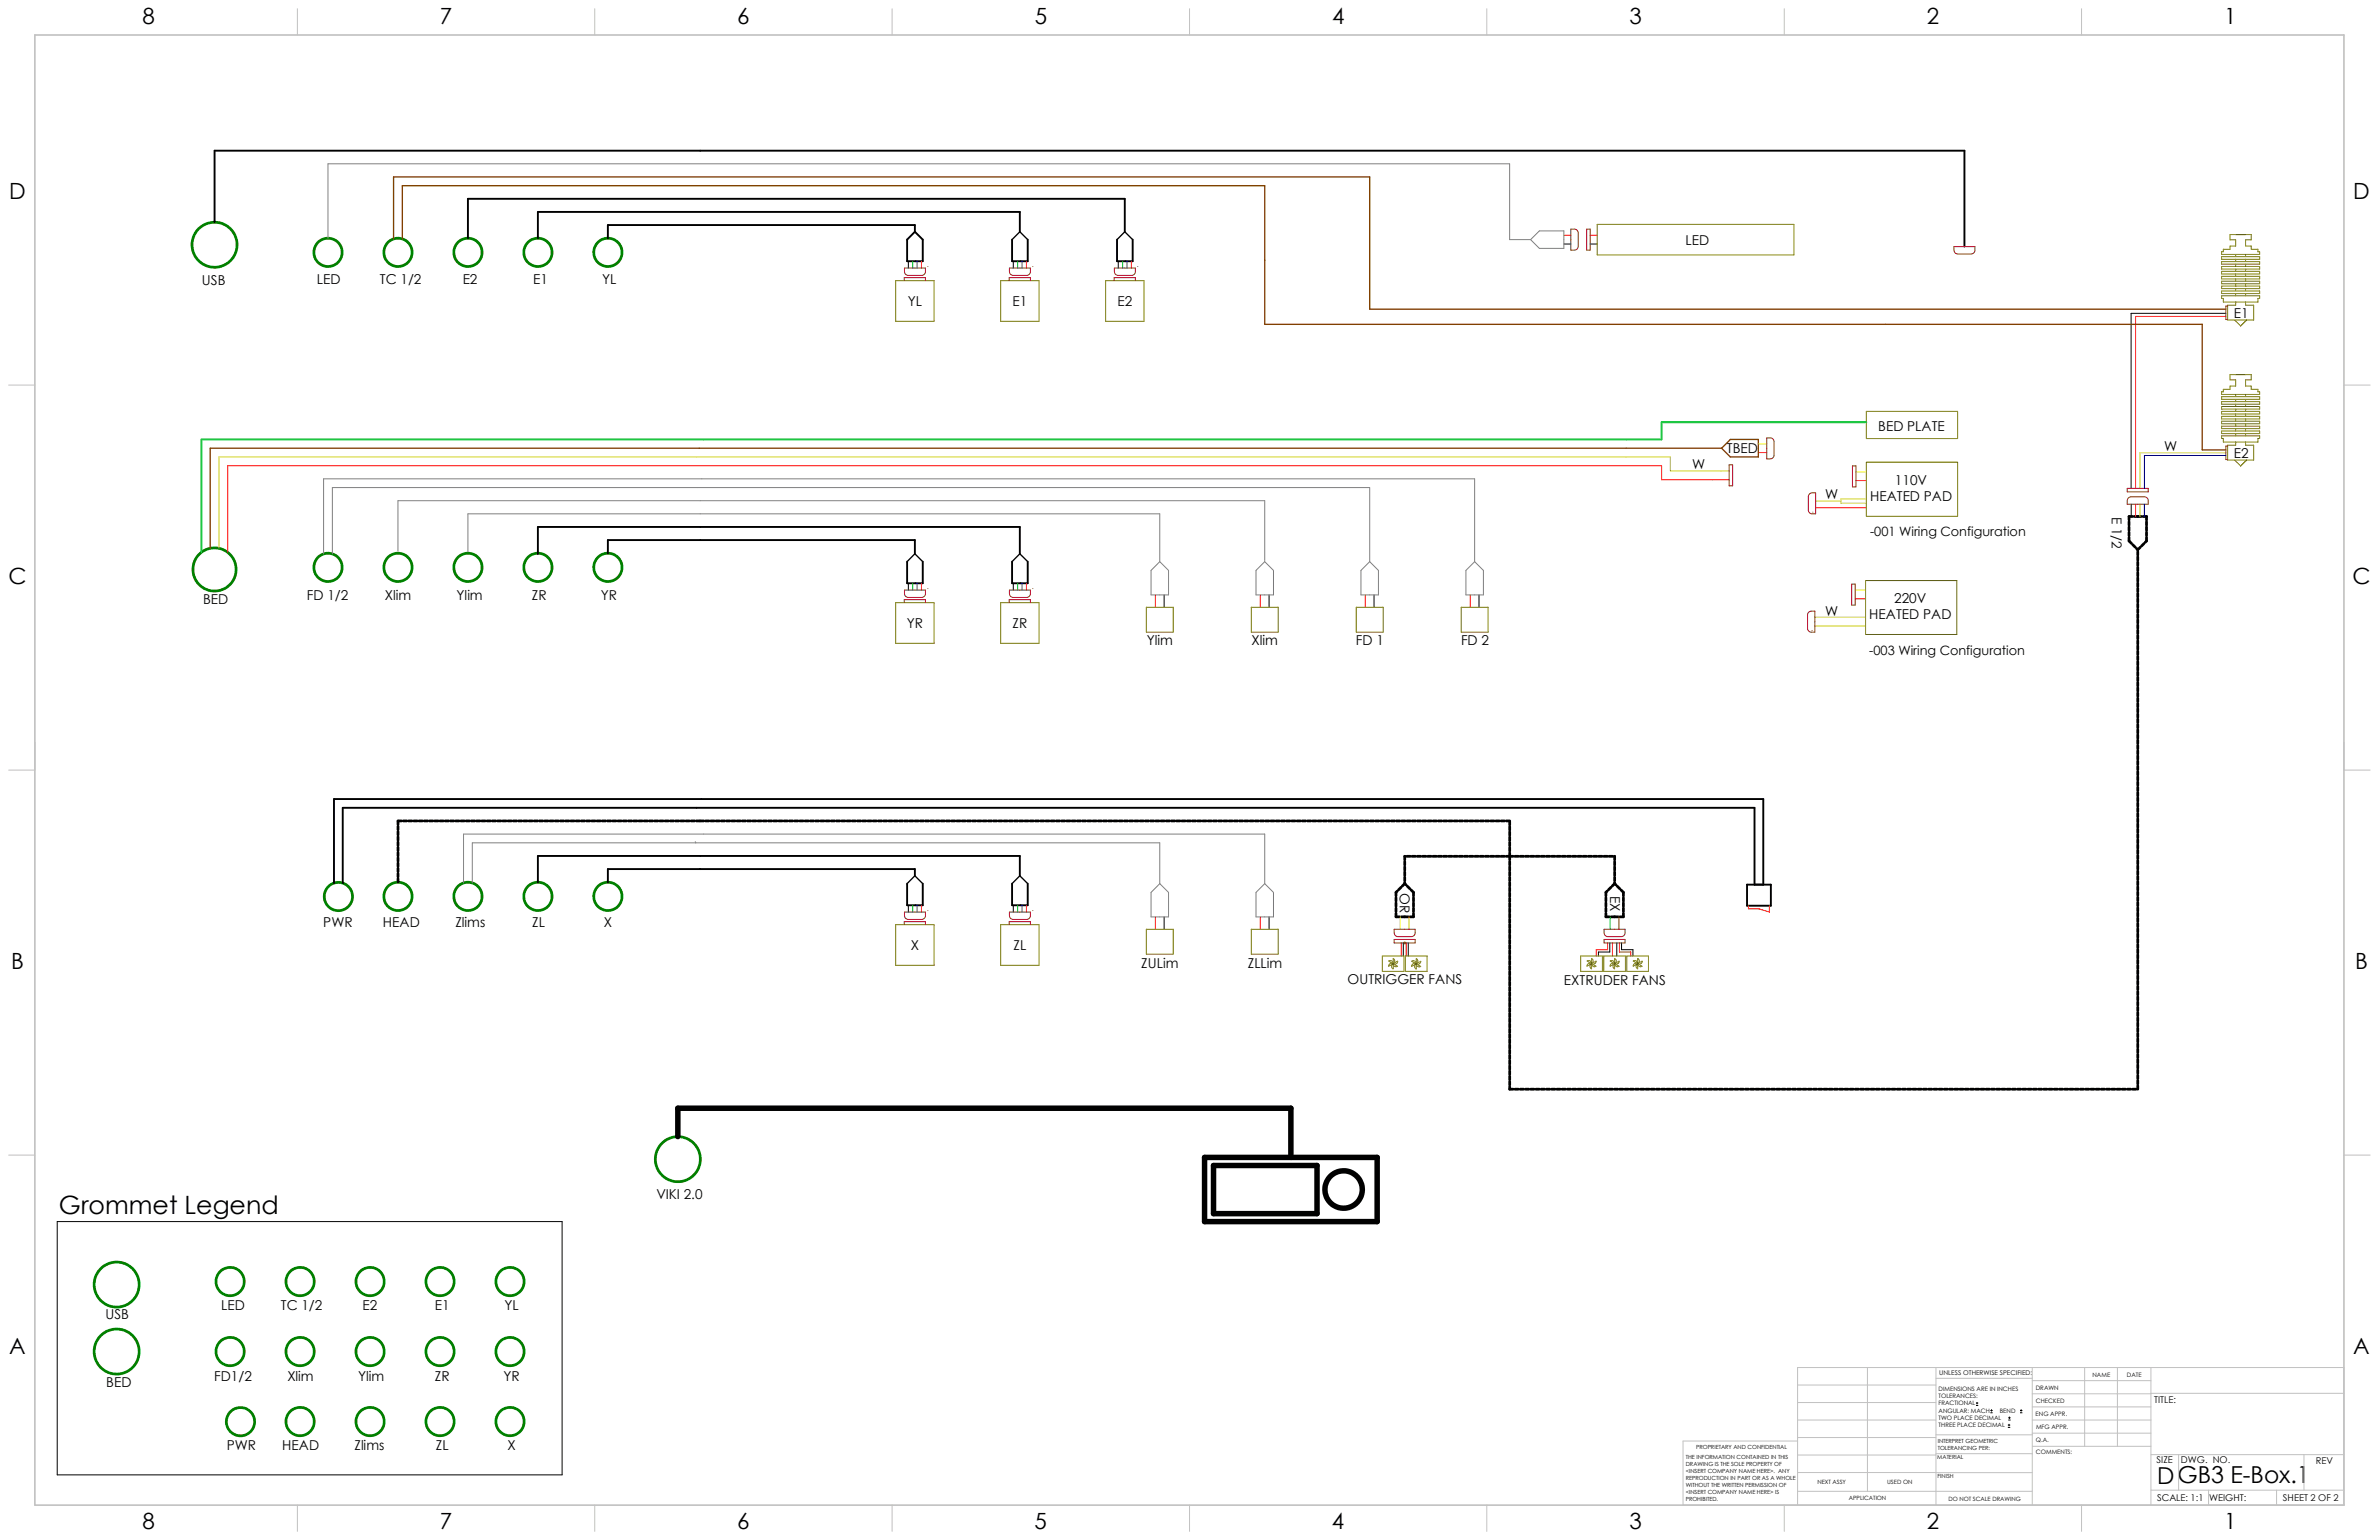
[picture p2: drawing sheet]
<svg xmlns="http://www.w3.org/2000/svg" width="864mm" height="559mm" viewBox="0 0 864 559" stroke-linecap="round" stroke-linejoin="round" font-family="sans-serif">
<defs><g id="words">
<text font-size="9.2" x="21.4" y="440.4">Grommet Legend</text>
<text font-size="8.5" x="783.1" y="538.4">DGB3 E-Box.1</text>
<g font-size="8.1">
<text x="51.8" y="8.5">8</text>
<text x="159.7" y="8.5">7</text>
<text x="267.7" y="8.5">6</text>
<text x="375.6" y="8.5">5</text>
<text x="483.6" y="8.5">4</text>
<text x="591.5" y="8.5">3</text>
<text x="699.5" y="8.5">2</text>
<text x="807.4" y="8.5">1</text>
<text x="3.3" y="72">D</text>
<text x="854.3" y="72">D</text>
<text x="3.1" y="211.7">C</text>
<text x="854" y="211.7">C</text>
<text x="4.1" y="351.4">B</text>
<text x="854.9" y="351.4">B</text>
<text x="3.3" y="491.1">A</text>
<text x="854.3" y="491.1">A</text>
<text x="51.7" y="554.6">8</text>
<text x="159.7" y="554.6">7</text>
<text x="267.7" y="554.6">6</text>
<text x="375.6" y="554.6">5</text>
<text x="483.5" y="554.6">4</text>
<text x="591.5" y="554.6">3</text>
<text x="699.4" y="554.6">2</text>
<text x="807.4" y="554.6">1</text>
</g>
<g font-size="4.9">
<text x="611.8" y="89">LED</text>
<text x="73.3" y="103.3">USB</text>
<text x="115" y="102.9">LED</text>
<text x="137.9" y="102.9">TC 1/2</text>
<text x="168" y="102.9">E2</text>
<text x="193.6" y="102.9">E1</text>
<text x="218.6" y="102.9">YL</text>
<text x="329.6" y="111.1">YL</text>
<text x="367.6" y="111.1">E1</text>
<text x="405.7" y="111.1">E2</text>
<text x="810.9" y="115.2">E1</text>
<text x="681.8" y="156.3">BED PLATE</text>
<text x="626.9" y="164.5">TBED</text>
<text x="785.6" y="163.5">W</text>
<text x="810.9" y="166.1">E2</text>
<text x="614.3" y="170.2">W</text>
<text x="687.9" y="175.8">110V</text>
<text x="662.6" y="181.1">W</text>
<text x="678.8" y="181.8">HEATED PAD</text>
<text x="766.6" y="187.5" transform="rotate(90 766.6 187.5)">E 1/2</text>
<text x="73.7" y="219.2">BED</text>
<text x="111.4" y="217.6">FD 1/2</text>
<text x="139.7" y="217.6">Xlim</text>
<text x="165.7" y="217.6">Ylim</text>
<text x="193.1" y="217.6">ZR</text>
<text x="218.1" y="217.6">YR</text>
<text x="687.6" y="218.8">220V</text>
<text x="329.2" y="228">YR</text>
<text x="367.6" y="228">ZR</text>
<text x="662.6" y="223.3">W</text>
<text x="678.6" y="224.7">HEATED PAD</text>
<text x="416.3" y="234.2">Ylim</text>
<text x="454.3" y="234.2">Xlim</text>
<text x="492.2" y="234.2">FD 1</text>
<text x="530.4" y="234.2">FD 2</text>
<text x="508.2" y="324" transform="rotate(90 508.2 324)">OR</text>
<text x="584.5" y="325" transform="rotate(90 584.5 325)">EX</text>
<text x="117.4" y="336.4">PWR</text>
<text x="139" y="336.4">HEAD</text>
<text x="165.3" y="336.4">Zlims</text>
<text x="193.2" y="336.4">ZL</text>
<text x="219.2" y="336.4">X</text>
<text x="330.6" y="344.8">X</text>
<text x="367.9" y="344.8">ZL</text>
<text x="414.3" y="351.1">ZULim</text>
<text x="453" y="351.1">ZLLim</text>
<text x="489.2" y="357.2">OUTRIGGER FANS</text>
<text x="567.7" y="357.3">EXTRUDER FANS</text>
<text x="238.3" y="435.1">VIKI 2.0</text>
<text x="38.3" y="478.5">USB</text>
<text x="80.3" y="475.5">LED</text>
<text x="101.9" y="475.5">TC 1/2</text>
<text x="131.6" y="475.5">E2</text>
<text x="157.9" y="475.5">E1</text>
<text x="183.1" y="475.5">YL</text>
<text x="38.6" y="503.4">BED</text>
<text x="77.7" y="500.9">FD1/2</text>
<text x="104.3" y="500.9">Xlim</text>
<text x="130" y="501.2">Ylim</text>
<text x="157.9" y="501.2">ZR</text>
<text x="182.7" y="501.2">YR</text>
<text x="82.3" y="526.1">PWR</text>
<text x="102.4" y="526.1">HEAD</text>
<text x="128.7" y="526.1">Zlims</text>
<text x="158.3" y="526.1">ZL</text>
<text x="184.2" y="526.1">X</text>
</g>
<g font-size="4.7">
<text x="678.8" y="194.5">-001 Wiring Configuration</text>
<text x="678.6" y="237.7">-003 Wiring Configuration</text>
</g>
<g font-size="3.4">
<text x="782" y="508.9">TITLE:</text>
<text x="782.9" y="531">SIZE</text>
<text x="791.7" y="531">DWG. NO.</text>
<text x="840.7" y="531.1">REV</text>
<text x="783.1" y="544.5">SCALE: 1:1</text>
<text x="801.9" y="544.7">WEIGHT:</text>
<text x="828.8" y="544.5">SHEET 2 OF 2</text>
</g>
<text font-size="2.4" x="704" y="499.1">UNLESS OTHERWISE SPECIFIED:</text>
<g font-size="2.2">
<text x="759.6" y="499.5">NAME</text>
<text x="772.1" y="499.6">DATE</text>
<text x="703.7" y="504.7">DIMENSIONS ARE IN INCHES</text>
<text x="703.7" y="507.3">TOLERANCES:</text>
<text x="703.7" y="509.9">FRACTIONAL</text>
<text x="739" y="504.3">DRAWN</text>
<text x="739" y="509.2">CHECKED</text>
<text x="703.7" y="512.6">ANGULAR: MACH</text>
<text x="703.7" y="515.3">TWO PLACE DECIMAL</text>
<text x="726" y="512.6">BEND</text>
<text x="739" y="513.9">ENG APPR.</text>
<text x="703.7" y="517.9">THREE PLACE DECIMAL</text>
<text x="739.1" y="518.6">MFG APPR.</text>
<text x="739.1" y="527.5">COMMENTS:</text>
<text x="739.1" y="523.3">Q.A.</text>
</g>
<g font-size="2.1">
<text x="659.7" y="538.6">NEXT ASSY</text>
<text x="685.1" y="538.6">USED ON</text>
<text x="671.2" y="544.4">APPLICATION</text>
<text x="707.3" y="544.5">DO NOT SCALE DRAWING</text>
</g>
<g font-size="2">
<text x="615.7" y="525.8">PROPRIETARY AND CONFIDENTIAL</text>
<text x="703.4" y="523.5">INTERPRET GEOMETRIC</text>
<text x="703.4" y="526">TOLERANCING PER:</text>
<text x="612" y="529.4">THE INFORMATION CONTAINED IN THIS</text>
<text x="612" y="531.9">DRAWING IS THE SOLE PROPERTY OF</text>
<text x="703.3" y="529.6">MATERIAL</text>
<text x="612" y="534.5">&lt;INSERT COMPANY NAME HERE&gt;. ANY</text>
<text x="612" y="537">REPRODUCTION IN PART OR AS A WHOLE</text>
<text x="612" y="539.5">WITHOUT THE WRITTEN PERMISSION OF</text>
<text x="703.3" y="536.4">FINISH</text>
<text x="612" y="542">&lt;INSERT COMPANY NAME HERE&gt; IS</text>
<text x="612" y="544.5">PROHIBITED.</text>
</g>
</g></defs>
<g fill="none" stroke="#000" stroke-width=".36">
<path d="M329.7 94.8v2.5M367.8 94.8v2.5M405.9 94.8v2.5M567.7 88.5h2.5M577.2 88.5h2.6M808 113.7h-34.4v63.5M773.7 183v4.4M329.7 211.6v2.5M367.8 211.6v2.5M422.6 215.9v4.4M460.7 215.9v4.4M498.8 215.9v4.4"/>
<path d="M536.9 215.9v4.4M329.7 328.5v2.4M367.8 328.5v2.4M422.6 332.7v4.5M460.7 332.7v4.5M509.4 342.2v4.7M511.2 342.2v4.7M584.4 342.2v3.2h-4.2v1.5M586.9 342.2v4.7M588.6 342.2v2.4h4.2v2.3M20.8 443.3h183.2v91.9h-183.2zM717.3 510h.8"/>
<path d="M717.3 509.1h.8M717.7 508.7v.9M722.5 512.6h.8M722.5 511.8h.8M722.9 511.4v.8M728.9 518h.8M728.9 517.1h.8M729 515.3h.9M729 514.4h.9M729.3 516.7v.8M729.4 514v.9M733.3 512.6h.8"/>
<path d="M733.3 511.8h.8M733.7 511.4v.8"/>
</g>
<circle cx="487.8" cy="431.6" r="6.8" fill="none" stroke="#000" stroke-width="2" stroke-linecap="butt"/>
<g fill="none" stroke="#008000" stroke-width="1" stroke-linecap="butt">
<circle cx="77.9" cy="88.8" r="8.2"/>
<circle cx="119.1" cy="91.6" r="5.1"/>
<circle cx="144.5" cy="91.6" r="5.1"/>
<circle cx="169.9" cy="91.6" r="5.1"/>
<circle cx="195.3" cy="91.6" r="5.1"/>
<circle cx="220.7" cy="91.6" r="5.1"/>
<circle cx="77.9" cy="206.6" r="7.8"/>
<circle cx="119.1" cy="205.9" r="5.1"/>
<circle cx="144.5" cy="205.9" r="5.1"/>
<circle cx="169.9" cy="205.9" r="5.1"/>
<circle cx="195.3" cy="205.9" r="5.1"/>
<circle cx="220.7" cy="205.9" r="5.1"/>
<circle cx="122.8" cy="325.3" r="5.1"/>
<circle cx="144.5" cy="325.3" r="5.1"/>
<circle cx="169.9" cy="325.3" r="5.1"/>
<circle cx="195.3" cy="325.3" r="5.1"/>
<circle cx="220.7" cy="325.3" r="5.1"/>
<circle cx="246.1" cy="420.6" r="8.2"/>
<circle cx="42.4" cy="466.1" r="8.2"/>
<circle cx="83.5" cy="465" r="5.1"/>
<circle cx="108.9" cy="465" r="5.1"/>
<circle cx="134.3" cy="465" r="5.1"/>
<circle cx="159.7" cy="465" r="5.1"/>
<circle cx="185.1" cy="465" r="5.1"/>
<circle cx="42.3" cy="490.4" r="8.2"/>
<circle cx="83.5" cy="490.4" r="5.1"/>
<circle cx="108.9" cy="490.4" r="5.1"/>
<circle cx="134.3" cy="490.4" r="5.1"/>
<circle cx="159.7" cy="490.4" r="5.1"/>
<circle cx="185.1" cy="490.4" r="5.1"/>
<circle cx="87.3" cy="515.9" r="5.1"/>
<circle cx="108.9" cy="515.8" r="5.1"/>
<circle cx="134.3" cy="515.8" r="5.1"/>
<circle cx="159.7" cy="515.8" r="5.1"/>
<circle cx="185.1" cy="515.8" r="5.1"/>
</g>
<g fill="none" stroke="#808000" stroke-width=".36">
<path d="M579.8 81.4h71.4v11.1h-71.4zM806.5 93.1h13.8v1h-13.8zM806.5 94.9h13.8v.9h-13.8zM806.5 96.7h13.8v.9h-13.8zM806.5 98.5h13.8v.9h-13.8zM809.5 85.1h7.7v1.9h-2v2.3h2v1.2h2.4v.9h.7v.9h-13.8v-.9h.6v-.9h2.4v-1.2h2.1v-2.3h-2.1zM811.6 92.3v.8M811.6 94.1v.8M811.6 95.8v.9M811.6 97.6v.9M811.6 99.4v.8M815.2 92.3v.8"/>
<path d="M815.2 94.1v.8M815.2 95.8v.9M815.2 97.6v.9M815.2 99.4v.8M325.1 101.8h14v14.8h-14zM363.3 101.8h13.9v14.8h-13.9zM401.4 101.8h13.9v14.8h-13.9zM806.5 107.3h13.8v1h-.7v1.3h-12.5v-1.3h-.6zM806.5 100.2h13.8v1h-13.8zM806.5 102h13.8v1h-13.8zM806.5 103.8h13.8v.9h-13.8zM806.5 105.6h13.8v.9h-13.8z"/>
<path d="M811.2 116.1l2.2 2.2 2.2-2.2M811.6 101.2v.8M811.6 103v.8M811.6 104.7v.9M811.6 106.5v.8M811.6 109.6v1.1h-3v5.4h9.5v-5.4h-2.9v-1.1M815.2 101.2v.8M815.2 103v.8M815.2 104.7v.9M815.2 106.5v.8M809.5 135.9h7.7v1.9h-2v2.3h2v1.2h2.4v.9h.7v.9h-13.8v-.9h.6v-.9h2.4v-1.2h2.1v-2.3h-2.1zM677.5 149.3h33.1v9.8h-33.1z"/>
<path d="M806.5 149.3h13.8v.9h-13.8zM806.5 158.2h13.8v.9h-.7v1.3h-12.5v-1.3h-.6zM806.5 143.9h13.8v1h-13.8zM806.5 145.7h13.8v1h-13.8zM806.5 147.5h13.8v.9h-13.8zM806.5 151.1h13.8v.9h-13.8zM806.5 152.8h13.8v1h-13.8zM806.5 154.6h13.8v.9h-13.8zM806.5 156.4h13.8v.9h-13.8zM811.6 143.1v.8M811.6 144.9v.8M811.6 146.7v.8"/>
<path d="M811.6 148.4v.9M811.6 150.2v.9M811.6 152v.8M811.6 153.8v.8M811.6 155.5v.9M811.6 157.3v.9M815.2 143.1v.8M815.2 144.9v.8M815.2 146.7v.8M815.2 148.4v.9M815.2 150.2v.9M815.2 152v.8"/>
<path d="M815.2 153.8v.8M815.2 155.5v.9M815.2 157.3v.9M677.5 167.8h33.1v19.5h-33.1zM811.2 166.9l2.2 2.2 2.2-2.2M811.6 160.4v1.1h-3v5.4h9.5v-5.4h-2.9v-1.1M325.1 218.7h14v14.7h-14zM363.3 218.7h13.9v14.7h-13.9zM677.2 210.6h33.2v19.6h-33.2zM416.1 220.3h9.8v9.1h-9.8zM454.2 220.3h9.8v9.1h-9.8zM492.3 220.3h9.8v9.1h-9.8z"/>
<path d="M530.4 220.3h9.8v9.1h-9.8zM325.1 335.5h14v14.8h-14zM363.3 335.5h13.9v14.8h-13.9zM416.1 337.2h9.8v9h-9.8zM454.2 337.2h9.8v9h-9.8zM501.8 346.9h7.8v5.6h-7.8zM504.1 348.7a1.07 1.07 0 0 1 1.1 0 1.07 1.07 0 0 1 .5 1zM504.5 349.7l.5-.2 .7 .2-1.6 .9zM505.2 349.7h1M505.4 349.3l.7 .7M505.7 349.7l1.7 .9a1.05 1.05 0 0 1-1.1 .1 1.05 1.05 0 0 1-.6-1zM505.7 349.7l1.7-1a1.06 1.06 0 0 1-.6 1 1.06 1.06 0 0 1-1.1 0z"/>
<path d="M505.7 347.8v3.8a1.26 1.26 0 0 1-.5-1.3 1.26 1.26 0 0 1 1-1l.1-.9zM506.1 349.3l-.7 .7M509.4 342.2h1M509.6 341.8l.7 .7M509.9 341.7v.9M510.2 346.9h7.8v5.6h-7.8zM510.3 341.8l-.7 .7M512.4 348.8a1.19 1.19 0 0 1 1.4 .1 1.19 1.19 0 0 1 .4 1.3l.7 .6 .9-.1zM512.9 349.8l.6-.2a1.29 1.29 0 0 0 1.4 .3 1.29 1.29 0 0 0 .9-1.1l-3.4 1.9zM514.1 347.8a1.18 1.18 0 0 1 .5 1.2 1.18 1.18 0 0 1-.9 1l-.2 .7 .6 .9zM573.8 346.9h7.9v5.6h-7.9zM576.1 348.7a1.19 1.19 0 0 1 1.3 .1 1.19 1.19 0 0 1 .4 1.3l.6 .6 1-.1z"/>
<path d="M576.5 349.7l.5-.2a1.82 1.82 0 0 0 2.2-.1l.2-.7-3.3 1.9zM577.8 347.8v3.8a1.29 1.29 0 0 1-.6-1.3 1.29 1.29 0 0 1 1-1l.1-.9zM582.2 346.9h7.9v5.6h-7.9zM584.5 348.7a1.05 1.05 0 0 1 1.1 0 1.05 1.05 0 0 1 .5 1zM584.8 349.8l.6-.3 .7 .2-1.6 .9zM586.1 349.7l1.7 .9a1.07 1.07 0 0 1-1.2 .1 1.07 1.07 0 0 1-.5-1zM586.1 347.8a1.27 1.27 0 0 1 .6 1.2 1.27 1.27 0 0 1-1 1.1l-.1 .8 .5 .7zM586.1 349.7l1.7-1a1.07 1.07 0 0 1-.6 1 1.07 1.07 0 0 1-1.1 0zM590.5 346.9h7.9v5.6h-7.9zM592.9 348.7a1.06 1.06 0 0 1 1.1 0 1.06 1.06 0 0 1 .5 1zM593.3 349.7l.5-.2 .7 .2-1.6 .9zM594.5 349.7l1.6 .9a1.05 1.05 0 0 1-1.1 .1 1.05 1.05 0 0 1-.5-1z"/>
<path d="M594.5 347.8v3.8a1.26 1.26 0 0 1-.6-1.3 1.26 1.26 0 0 1 1-1l.1-.9zM594.5 349.7l1.6-1a1.05 1.05 0 0 1-.5 1 1.05 1.05 0 0 1-1.1 0z"/>
</g>
<g fill="none" stroke="#800040" stroke-width=".36">
<path d="M328.3 97.3h7.6v1.4l-.3 .8-.8 .4h-5.2l-.7-.2-.5-.6zM336.8 96.7h.1M366.4 97.3h7.6v1.4l-.3 .8-.8 .4h-5.2l-.7-.2-.5-.6zM374.9 96.7h.1M404.5 97.3h7.6v1.4l-.3 .8-.8 .4h-5.2l-.7-.2-.5-.6zM413 96.7h.1M570.2 83.1l2 .2 .7 1.1v5.1l-.4 .8-.7 .4-1.6 .1zM576 83.1h1.2v7.7h-1.2zM715.5 92.2l-5.3-.1-.8-.8-.1-1.8h7.6l-.1 1.9-.5 .5-.8 .3M328.2 101.8v-1h7.7v1M366.3 101.8v-1h7.7v1M404.4 101.8v-1h7.7v1"/>
<path d="M808.6 111h-.6v4.9h.6M641.3 158.9l1.8 .1 .9 1v5.3l-.5 .9-.6 .3h-1.6zM627.7 168.7h1.3v7.6h-1.3zM656.9 179.2l.9-.4h1.3v7.7l-1.8-.1-.8-.8-.1-5.5zM672.5 169.1h1.2v7.6h-1.2zM772.2 177.2h7.6v1.3h-7.6zM808.6 161.9h-.6v4.9h.6M658.1 185.9h.1M772.7 180.6l.7-.3h5.4l.9 .9 .1 1.8h-7.6l.1-1.7zM328.2 218.7v-1.1h7.7v1.1M328.3 214.1h7.6v1.5l-.3 .7-.8 .5h-5.2l-.7-.3-.5-.6zM336.8 213.5v.1"/>
<path d="M366.3 218.7v-1.1h7.7v1.1M366.4 214.1h7.6v1.5l-.3 .7-.8 .5h-5.2l-.7-.3-.5-.6zM374.9 213.5v.1M672.2 211.9h1.2v7.7h-1.2zM656.5 222.2l.9-.4h1.4v7.6l-1.8-.1-.8-.8v-5.5zM657.8 228.8h.1M328.2 335.5v-1.1h7.7v1.1M328.3 330.9h7.6v1.5l-.3 .8-.8 .4h-5.2l-.7-.2-.5-.7zM336.8 330.4h.1M366.3 335.5v-1.1h7.7v1.1M366.4 330.9h7.6v1.5l-.3 .8-.8 .4h-5.2l-.7-.2-.5-.7zM374.9 330.4h.1"/>
<path d="M506.1 337.2h7.6v1.4l-.4 .9-.7 .3h-5.4l-.9-.7zM582.3 337.2h7.6v1.4l-.4 .9-.7 .3h-5.4l-.9-.7zM506.1 340.9h7.6v1.3h-7.6zM582.3 340.9h7.6v1.3h-7.6z"/>
</g>
<path d="M367.4 86.9l2.8-2.8 2.9 2.8M405.5 86.9l2.8-2.8 2.9 2.8M329.3 203.8l2.8-2.9 2.9 2.9M367.4 203.8l2.8-2.9 2.9 2.9M329.3 320.6l2.8-2.8 2.9 2.8M367.4 320.6l2.8-2.8 2.9 2.8" fill="none" stroke="#000" stroke-width=".49"/>
<g fill="none" stroke="#000" stroke-width=".69">
<path d="M77.9 80.6v-25.9h635.2v34.8M332.1 84.1v-2.4h-111.4v4.7M332.1 84.1l2.9 2.8v7.9h-5.7v-7.9zM367.4 86.9v7.9h5.7v-7.9M370.2 84.1v-7.2h-174.9v9.5M405.5 86.9v7.9h5.7v-7.9M408.3 84.1v-12h-238.4v14.3M220.7 200.7v-4.7h111.4v4.9M329.3 203.8v7.8h5.7v-7.8M367.4 203.8v7.8h5.7v-7.8M370.2 200.9v-9.7h-174.9v9.8M332.1 317.8v-2.4h-111.4v4.7"/>
<path d="M370.2 317.8v-7.2h-174.9v9.5M121.2 320.4v-30.5h518.9v31.1M124.4 320.4v-27.3h512.5v27.9M329.3 320.6v7.9h5.7v-7.9M367.4 320.6v7.9h5.7v-7.9M634.2 321h8.6v7.6h-8.6z"/>
</g>
<g fill="none" stroke="#000" stroke-width="1">
<path d="M772.9 189.3v1.3M772.9 191.2v1.3M772.9 193.1v1.3M772.9 195v1.3l.9 .9M774.1 187.4h-1.2v1.3M774.2 197.6l.9 .9M774.8 187.4h2.5M775.5 199l.5 .5M776 199.5h.1M776.9 198.6l-.9 .9M777.9 187.4h1.3v1.3M778.3 197.2l-.9 .9"/>
<path d="M779.2 195v1.3l-.5 .5M779.2 189.3v1.3M779.2 191.2v1.3M779.2 193.1v1.3M776 200.1v1.3M776 202v1.3M776 203.9v1.3M776 205.9v1.2M776 207.8v1.2M776 209.6v1.3M776 211.5v1.3M776 213.4v1.3"/>
<path d="M776 215.4v1.2M776 217.3v1.2M776 219.2v1.2M776 221v1.3M776 222.9v1.3M776 224.8v1.3M776 226.8v1.2M776 228.7v1.2M776 230.6v1.2M776 232.4v1.3M776 234.3v1.3M776 236.2v1.3"/>
<path d="M776 238.2v1.2M776 240.1v1.2M776 242v1.2M776 243.8v1.3M776 245.7v1.3M776 247.6v1.3M776 249.6v1.2M776 251.5v1.2M776 253.3v1.3M776 255.2v1.3M776 257.1v1.3M776 259.1v1.2"/>
<path d="M776 261v1.2M776 262.9v1.2M776 264.7v1.3M776 266.6v1.3M776 268.5v1.3M776 270.5v1.2M776 272.4v1.2M776 274.3v1.2M776 276.1v1.3M776 278v1.3M776 279.9v1.3M144.5 297.9v1.3"/>
<path d="M144.5 299.8v1.3M144.5 297.9h1.3M146.4 297.9h1.2M148.3 297.9h1.2M150.2 297.9h1.2M152.1 297.9h1.3M154 297.9h1.3M155.9 297.9h1.3M157.8 297.9h1.2M159.7 297.9h1.2M161.6 297.9h1.2M163.5 297.9h1.3"/>
<path d="M165.4 297.9h1.3M167.3 297.9h1.3M169.2 297.9h1.2M171.1 297.9h1.2M173 297.9h1.3M174.9 297.9h1.3M176.8 297.9h1.3M178.7 297.9h1.2M180.6 297.9h1.2M182.5 297.9h1.2M184.4 297.9h1.3M186.3 297.9h1.3"/>
<path d="M188.2 297.9h1.3M190.1 297.9h1.2M192 297.9h1.2M193.9 297.9h1.2M195.8 297.9h1.3M197.7 297.9h1.3M199.6 297.9h1.3M201.5 297.9h1.2M203.4 297.9h1.2M205.3 297.9h1.2M207.2 297.9h1.3M209.1 297.9h1.3"/>
<path d="M211 297.9h1.3M212.9 297.9h1.2M214.8 297.9h1.2M216.7 297.9h1.2M218.6 297.9h1.3M220.5 297.9h1.3M222.4 297.9h1.3M224.3 297.9h1.2M226.2 297.9h1.2M228.1 297.9h1.2M230 297.9h1.3M231.9 297.9h1.3"/>
<path d="M233.8 297.9h1.2M235.7 297.9h1.2M237.6 297.9h1.2M239.5 297.9h1.3M241.4 297.9h1.3M243.3 297.9h1.3M245.2 297.9h1.2M247.1 297.9h1.2M249 297.9h1.2M250.9 297.9h1.3M252.8 297.9h1.3M254.2 297.9h1.3"/>
<path d="M256.1 297.9h1.3M258 297.9h1.3M259.9 297.9h1.3M261.8 297.9h1.3M263.7 297.9h1.3M265.6 297.9h1.3M267.5 297.9h1.3M269.4 297.9h1.3M271.3 297.9h1.3M273.2 297.9h1.3M275.1 297.9h1.3M277 297.9h1.3"/>
<path d="M278.9 297.9h1.3M280.8 297.9h1.3M282.7 297.9h1.3M284.6 297.9h1.3M286.5 297.9h1.3M288.4 297.9h1.3M290.3 297.9h1.3M292.2 297.9h1.3M294.1 297.9h1.3M296 297.9h1.3M297.9 297.9h1.3M299.8 297.9h1.3"/>
<path d="M301.7 297.9h1.3M303.6 297.9h1.3M305.5 297.9h1.3M307.4 297.9h1.3M309.3 297.9h1.3M311.2 297.9h1.3M313.1 297.9h1.3M315 297.9h1.3M316.9 297.9h1.3M318.8 297.9h1.3M320.7 297.9h1.3M322.6 297.9h1.3"/>
<path d="M324.5 297.9h1.3M326.4 297.9h1.3M328.3 297.9h1.3M330.2 297.9h1.3M332.1 297.9h1.3M334 297.9h1.3M335.9 297.9h1.3M337.8 297.9h1.3M339.7 297.9h1.3M341.6 297.9h1.3M343.5 297.9h1.3M345.4 297.9h1.3"/>
<path d="M347.3 297.9h1.3M349.2 297.9h1.3M351.1 297.9h1.3M353 297.9h1.3M354.9 297.9h1.3M356.8 297.9h1.3M358.7 297.9h1.3M360.6 297.9h1.3M362.5 297.9h1.3M364.4 297.9h1.3M366.3 297.9h1.3M368.2 297.9h1.3"/>
<path d="M370.1 297.9h1.3M372 297.9h1.3M373.9 297.9h1.3M375.8 297.9h1.3M377.7 297.9h1.3M379.6 297.9h1.3M381.5 297.9h1.3M383.4 297.9h1.3M385.3 297.9h1.3M387.2 297.9h1.3M389.1 297.9h1.3M391 297.9h1.3"/>
<path d="M392.9 297.9h1.3M394.8 297.9h1.3M396.7 297.9h1.3M398.6 297.9h1.3M400.5 297.9h1.3M402.4 297.9h1.3M404.3 297.9h1.3M406.2 297.9h1.3M408.1 297.9h1.3M410 297.9h1.3M411.9 297.9h1.3M413.8 297.9h1.3"/>
<path d="M415.7 297.9h1.3M417.6 297.9h1.3M419.5 297.9h1.3M421.4 297.9h1.3M423.3 297.9h1.3M425.2 297.9h1.3M427.1 297.9h1.3M429 297.9h1.3M430.9 297.9h1.3M432.8 297.9h1.3M434.7 297.9h1.3M436.6 297.9h1.3"/>
<path d="M438.5 297.9h1.3M440.4 297.9h1.3M442.3 297.9h1.3M444.2 297.9h1.3M446.1 297.9h1.3M448 297.9h1.3M449.9 297.9h1.3M451.8 297.9h1.3M453.7 297.9h1.3M455.6 297.9h1.3M457.5 297.9h1.3M459.4 297.9h1.3"/>
<path d="M461.3 297.9h1.3M463.2 297.9h1.3M465.1 297.9h1.3M467 297.9h1.3M468.9 297.9h1.3M470.8 297.9h1.3M472.7 297.9h1.3M474.6 297.9h1.3M476.5 297.9h1.3M478.4 297.9h1.3M480.3 297.9h1.3M482.2 297.9h1.3"/>
<path d="M484.1 297.9h1.3M486 297.9h1.3M487.9 297.9h1.3M489.8 297.9h1.3M491.7 297.9h1.3M493.6 297.9h1.3M495.5 297.9h1.3M497.4 297.9h1.3M499.3 297.9h1.3M501.2 297.9h1.3M503.1 297.9h1.3M505 297.9h1.3"/>
<path d="M506.9 297.9h1.3M508.8 297.9h1.3M510.7 297.9h1.3M512.6 297.9h1.3M514.5 297.9h1.3M516.4 297.9h1.3M518.3 297.9h1.3M520.2 297.9h1.3M522.1 297.9h1.3M524 297.9h1.3M525.9 297.9h1.3M527.8 297.9h1.3"/>
<path d="M529.7 297.9h1.3M531.6 297.9h1.3M533.5 297.9h1.3M535.4 297.9h1.3M537.3 297.9h1.3M539.2 297.9h1.3M541.1 297.9h1.3M543 297.9h1.3M544.9 297.9h1.3M546.8 297.9h1.2M548 298v1.3M548 300v1.2"/>
<path d="M776 281.9v1.2M776 283.8v1.2M776 285.7v1.2M776 287.5v1.3M776 289.4v1.3M776 291.4v1.2M776 293.3v1.2M776 295.2v1.2M776 297v1.3M776 298.9v1.3M144.5 301.7v1.3M144.5 303.6v1.3"/>
<path d="M144.5 305.5v1.3M144.5 307.4v1.3M144.5 309.3v1.3M144.5 311.2v1.3M144.5 313.1v1.3M144.5 315v1.3M144.5 316.9v1.3M144.5 318.8v1.3M509.9 312.6v1.3M509.9 314.5v1.3M509.9 316.4v1.3M509.9 318.3v1.3"/>
<path d="M510 310.7l-.1 1.3M510.7 310.7h1.2M512.6 310.7h1.2M514.5 310.7h1.2M516.4 310.7h1.2M518.3 310.7h1.2M520.2 310.7h1.2M522.1 310.7h1.2M524 310.7h1.2M525.9 310.7h1.2M527.8 310.7h1.2M529.7 310.7h1.2"/>
<path d="M531.6 310.7h1.2M533.5 310.7h1.2M535.4 310.7h1.2M537.3 310.7h1.2M539.2 310.7h1.2M541.1 310.7h1.2M543 310.7h1.2M544.9 310.7h1.2M546.8 310.7h2.5M548 301.9v1.2M548 303.8v1.2M548 305.6v1.3"/>
<path d="M548 307.5v1.3M548 309.4v2.6M548 312.6v1.3M548 314.5v1.3M548 316.4v1.3M548 318.3v1.3M549.9 310.7h1.3M551.8 310.7h1.3M553.7 310.7h1.3M555.6 310.7h1.3M557.5 310.7h1.3M559.4 310.7h1.3"/>
<path d="M561.3 310.7h1.3M563.2 310.7h1.3M565.1 310.7h1.3M567 310.7h1.3M568.9 310.7h1.3M570.8 310.7h1.3M572.7 310.7h1.3M574.6 310.7h1.3M576.5 310.7h1.3M578.4 310.7h1.3M580.3 310.7h1.3M582.2 310.7h1.3"/>
<path d="M584.1 310.7h1.3M586 310.7l.1 1.3M586.1 312.6v1.3M586.1 314.5v1.3M586.1 316.4v1.3M586.1 318.3v1.3M776 300.8v1.3M776 302.8v1.2M776 304.7v1.2M776 306.6v1.2M776 308.4v1.3M776 310.3v1.3"/>
<path d="M776 312.2v1.3M776 314.2v1.2M776 316.1v1.2M776 318v1.2M776 319.8v1.3M506.8 331.4v1.3h1.2M506.8 325.7v1.3M506.8 327.6v1.3M506.8 329.5v1.3M507.3 323.3l-.5 .5v1.3M508.6 322l-.9 .9M508.7 332.7h2.5"/>
<path d="M509.9 320.2v.4M509.9 320.6l.5 .5M509.9 320.6l-.9 .9M510.9 321.6l.9 .9M512.2 322.9l.9 .9v1.3M513.1 331.4v1.3h-1.3M513.1 325.7v1.3M513.1 327.6v1.3M513.1 329.5v1.3M548 320.2v1.3M548 322.1v1.3M548 324v1.3"/>
<path d="M548 325.9v1.3M548 327.8v1.3M548 329.7v1.3M548 331.6v1.3M548 333.5v1.3M548 335.4v1.3M548 337.3v1.3M548 339.2v1.3M583 331.4v1.3h1.2M583 325.7v1.3M583 327.6v1.3M583 329.5v1.3"/>
<path d="M583.5 323.3l-.5 .5v1.3M584.8 322l-.9 .9M584.9 332.7h2.5M586.1 320.2v.4M586.1 320.6l.5 .5M586.1 320.6l-.9 .9M587.1 321.6l.9 .9M588 332.7h1.3M588.4 322.9l.9 .9v1.3M589.3 325.7v1.3M589.3 327.6v1.3M589.3 329.5v1.3"/>
<path d="M589.3 331.4v1.3M776 321.7v1.3M776 323.6v1.3M776 325.6v1.2M776 327.5v1.2M776 329.4v1.2M776 331.2v1.3M776 333.1v1.3M776 335v1.3M776 337v1.2M776 338.9v1.2M548 341.1v1.3"/>
<path d="M548 343v1.3M548 344.9v1.3M548 346.8v1.3M548 348.7v1.3M548 350.6v1.3M548 352.5v1.3M548 354.4v1.3M548 356.3v1.3M548 358.2v1.3M776 340.8v1.2M776 342.6v1.3M776 344.5v1.3"/>
<path d="M776 346.4v1.3M776 348.4v1.2M776 350.3v1.2M776 352.1v1.3M776 354v1.3M776 355.9v1.3M776 357.9v1.2M776 359.8v1.2M548 360.1v1.3M548 362v1.3M548 363.9v1.3M548 365.8v1.3"/>
<path d="M548 367.7v1.3M548 369.6v1.3M548 371.5v1.3M548 373.4v1.3M548 375.3v1.3M548 377.2v1.3M548 379.1v1.3M776 361.7v1.2M776 363.5v1.3M776 365.4v1.3M776 367.3v1.3M776 369.3v1.2"/>
<path d="M776 371.2v1.2M776 373.1v1.2M776 374.9v1.3M776 376.8v1.3M776 378.7v1.3M548 381v1.3M548 382.9v1.3M548 384.8v1.3M548 386.7v1.3M548 388.6v1.3M548 390.5v1.3M548 392.4v1.3"/>
<path d="M548 394.3v.9h1.3M549.9 395.2h1.3M551.8 395.2h1.3M553.7 395.2h1.3M555.6 395.2h1.3M557.5 395.2h1.3M559.4 395.2h1.3M561.3 395.2h1.3M563.2 395.2h1.3M565.1 395.2h1.3M567 395.2h1.3M568.9 395.2h1.3"/>
<path d="M570.8 395.2h1.3M572.7 395.2h1.3M574.6 395.2h1.3M576.5 395.2h1.3M578.4 395.2h1.3M580.3 395.2h1.3M582.2 395.2h1.3M584.1 395.2h1.3M586 395.2h1.3M587.9 395.2h1.3M589.8 395.2h1.3M591.7 395.2h1.3"/>
<path d="M593.6 395.2h1.3M595.5 395.2h1.3M597.4 395.2h1.3M599.3 395.2h1.3M601.2 395.2h1.3M603.1 395.2h1.3M605 395.2h1.3M606.9 395.2h1.3M608.8 395.2h1.3M610.7 395.2h1.3M612.6 395.2h1.3M614.5 395.2h1.3"/>
<path d="M616.4 395.2h1.3M618.3 395.2h1.3M620.2 395.2h1.3M622.1 395.2h1.3M624 395.2h1.3M625.9 395.2h1.3M627.8 395.2h1.3M629.7 395.2h1.3M631.6 395.2h1.3M633.5 395.2h1.3M635.4 395.2h1.3M637.3 395.2h1.3"/>
<path d="M639.2 395.2h1.3M641.1 395.2h1.3M643 395.2h1.3M644.9 395.2h1.3M646.8 395.2h1.3M648.7 395.2h1.3M650.6 395.2h1.3M652.5 395.2h1.3M654.4 395.2h1.3M656.3 395.2h1.3M658.2 395.2h1.3M660.1 395.2h1.3"/>
<path d="M662 395.2h1.3M663.9 395.2h1.3M665.8 395.2h1.3M667.7 395.2h1.3M669.6 395.2h1.3M671.5 395.2h1.3M673.4 395.2h1.3M675.3 395.2h1.3M677.2 395.2h1.3M679.1 395.2h1.3M681 395.2h1.3M682.9 395.2h1.3"/>
<path d="M684.8 395.2h1.3M686.7 395.2h1.3M688.6 395.2h1.3M690.5 395.2h1.3M692.4 395.2h1.3M694.3 395.2h1.3M696.2 395.2h1.3M698.1 395.2h1.3M700 395.2h1.3M701.9 395.2h1.3M703.8 395.2h1.3M705.7 395.2h1.3"/>
<path d="M707.6 395.2h1.3M709.5 395.2h1.3M711.4 395.2h1.3M713.3 395.2h1.3M715.2 395.2h1.3M717.1 395.2h1.3M719 395.2h1.3M720.9 395.2h1.3M722.8 395.2h1.3M724.7 395.2h1.3M726.6 395.2h1.3M728.5 395.2h1.3"/>
<path d="M730.4 395.2h1.3M732.3 395.2h1.3M734.2 395.2h1.3M736.1 395.2h1.3M738 395.2h1.3M739.9 395.2h1.3M741.8 395.2h1.3M743.7 395.2h1.3M745.6 395.2h1.3M747.5 395.2h1.3M749.4 395.2h1.3M751.3 395.2h1.3"/>
<path d="M753.2 395.2h1.3M755.1 395.2h1.3M757 395.2h1.3M758.9 395.2h1.3M760.8 395.2h1.3M762.7 395.2h1.3M764.6 395.2h1.3M766.5 395.2h1.3M768.4 395.2h1.3M770.3 395.2h1.3M772.2 395.2h1.3M774.1 395.2h1.3"/>
<path d="M776 380.7v1.2M776 382.6v1.2M776 384.5v1.2M776 386.3v1.3M776 388.2v1.3M776 390.2v1.2M776 392.1v1.2M776 394v1.2"/>
</g>
<path d="M246.1 412.4v-10.3h222.5v17.9M437.3 420h62.6v23.3h-62.6zM440.5 422.9h37.6v17.5h-37.6z" fill="none" stroke="#000" stroke-width="2"/>
<g fill="none" stroke="#f00" stroke-width=".36">
<path d="M334.5 94.8v2.5M372.6 94.8v2.5M410.7 94.8v2.5M567.7 85.4h2.5M577.3 85.4h2.5M808 114.8h-32.8v62.4M627.7 174.1h-24.5v-5.1h-520.6v31.4M638.3 164.2h3.1M673.7 174.4h3.8M659.1 184.2h18.4M775.2 183v4.4M334.5 211.6v2.5"/>
<path d="M372.6 211.6v2.5M419.4 215.9v4.4M457.5 215.9v4.4M495.6 215.9v4.4M533.7 215.9v4.4M673.5 217.3h3.7M334.5 328.5v2.4M372.6 328.5v2.4M419.4 332.7v4.5M457.5 332.7v4.5M634.7 328.6v1.2h3.8l3.8 1.1v-2.3M508.6 342.2v4.7"/>
<path d="M510.4 342.2v4.7M583.6 342.2v2.4h-4.2v2.3M585.3 342.2v4.7M587.9 342.2v3.2h4.1v1.5"/>
</g>
<path d="M587.7 332.7v4.5" fill="none" stroke="#804000" stroke-width=".36"/>
<path d="M142.9 86.7v-22.5h354.3v48h310.8M146 86.7v-19.3h313.1v50.3h340.3v45.5h8.6M628.1 159.5h10.2v6.3h-10.2l-3.1-3.2zM625 162.6h-548.7v36.4" fill="none" stroke="#804000" stroke-width=".49"/>
<path d="M511.5 332.7v4.5" fill="none" stroke="#ff8000" stroke-width=".36"/>
<path d="M627.7 170.9h-21.3v-5.1h-526.9v33.2M808 164.3h-31.2v12.9M659.1 181.8h9.2M677.5 181h-9.2v1.6h9.2M776.8 182.9v4.5M658.8 227.2h18.4M658.8 224h18.4" fill="none" stroke="#d7d700" stroke-width=".36"/>
<path d="M638.3 161h3.1M673.7 171.2h3.8M673.5 214.1h3.7M508.3 332.7v4.5" fill="none" stroke="#ff0" stroke-width=".36"/>
<path d="M331.3 94.8v2.5M369.4 94.8v2.5M407.5 94.8v2.5M331.3 211.6v2.5M369.4 211.6v2.5M331.3 328.5v2.4M369.4 328.5v2.4M584.5 332.7v4.5" fill="none" stroke="#0c3" stroke-width=".36"/>
<path d="M677.5 153.2h-74.3v6.2h-530.1v41" fill="none" stroke="#0c3" stroke-width=".69"/>
<g fill="none" stroke="#808080" stroke-width=".36">
<path d="M119.1 86.4v-27h428.9v27.5h7.6M555.6 86.9l3.2-3.1h8.9v6.3h-8.9zM144.5 200v-18.3h314.6v21.7M117.5 201v-27.2h417.8v30M120.6 201v-24.1h376.6v26.9M169.9 200.2v-13.7h251.1v17.1M421 203.8l3.2 3.2v8.9h-6.4v-8.9zM459.1 203.8l3.2 3.2v8.9h-6.4v-8.9zM497.2 203.8l3.2 3.2v8.9h-6.4v-8.9zM535.3 203.8l3.2 3.2v8.9h-6.4v-8.9zM252.4 305.4l.2 .4M168.3 320.4v-17.7h290.8v17.9"/>
<path d="M171.4 320.4v-14.6h249.6v14.8M421 320.6l3.2 3.2v8.9h-6.4v-8.9zM459.1 320.6l3.2 3.2v8.9h-6.4v-8.9z"/>
</g>
<g fill="none" stroke="#c0c0c0" stroke-width=".36">
<path d="M107.9 3.2v9.5M215.9 3.2v9.5M323.8 3.2v9.5M431.8 3.2v9.5M539.7 3.2v9.5M647.7 3.2v9.5M755.6 3.2v9.5M3.1 139.7h9.6M850.9 139.7h9.5M12.7 269.3v10.1h-9.6M850.9 269.3v10.1h9.5M3.1 419.1h9.6"/>
<path d="M850.9 419.1h9.5M677.9 496.2v44.9M702.8 496.2v49.9M737.7 496.2v49.9M756.7 496.2v28.6M768.6 496.2v28.6M780.8 496.2v49.9M652.5 515.3h50.3M652.5 508.9h50.3M652.5 502.6h50.3M702.8 500.1h34.9M737.7 510.5h43.1"/>
<path d="M737.7 505.7h43.1M737.7 501h43.1M737.7 515.3h43.1M780.8 505.6h70.1M652.5 522.9h-41.5v23.2h239.9v-49.9h-198.4v49.9M652.5 534.3l85.2 .1M652.5 528h50.3M652.5 521.6h50.3M702.8 527.5h35M702.8 520.6h35M737.7 520h43.1M737.8 524.8h43"/>
<path d="M780.8 527.8h70.1M790.9 527.8v12.9M836.4 527.8v12.9M107.9 546.1v9.6M215.9 546.1v9.6M323.8 546.1v9.6M431.8 546.1v9.6M539.7 546.1v9.6M647.7 546.1v9.6M652.5 541.1h85.2M755.6 546.1v9.6M780.8 540.7h70.1"/>
<path d="M801.7 540.7v5.4M826.4 540.7v5.4"/>
</g>
<path d="M12.7 12.7h838.2v533.4h-838.2z" fill="none" stroke="#c0c0c0" stroke-width=".59"/>
<path d="M332.9 94.8v2.5M371 94.8v2.5M409.1 94.8v2.5M808 165.3h-29.6v11.9M778.4 183v4.4M332.9 211.6v2.5M371 211.6v2.5M332.9 328.5v2.4M371 328.5v2.4" fill="none" stroke="#00f" stroke-width=".36"/>
<use href="#words"/>
</svg>
